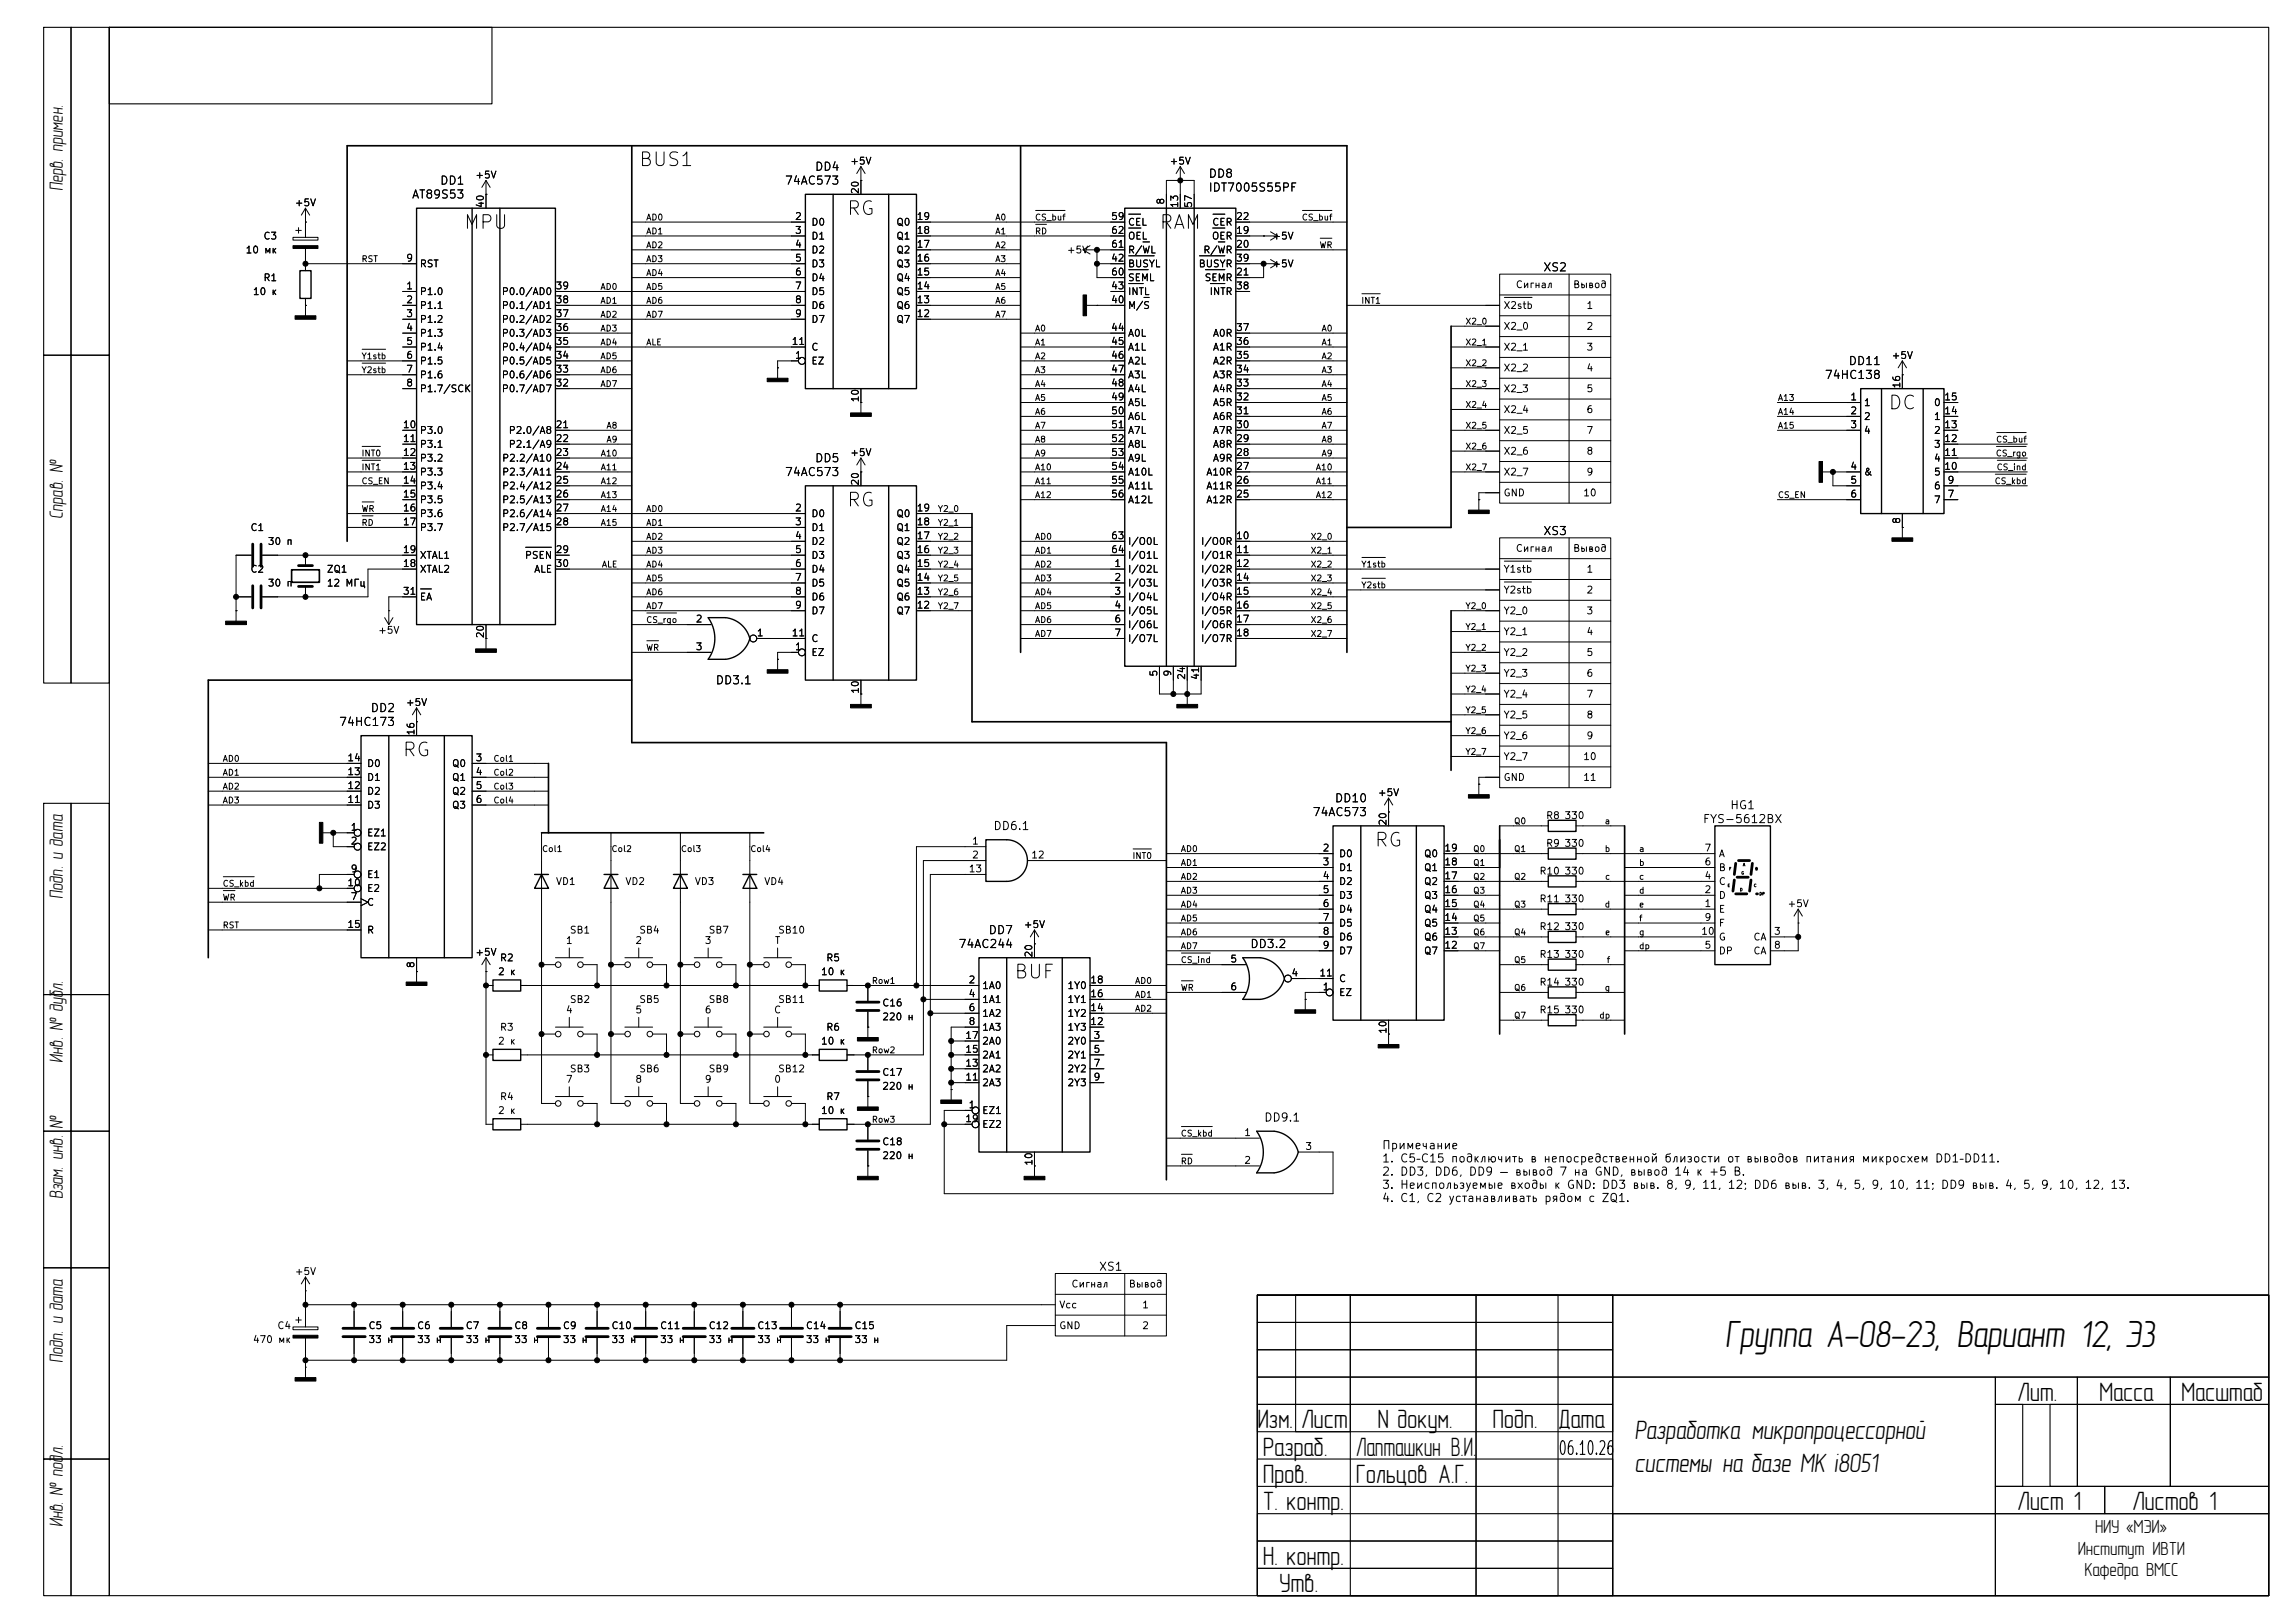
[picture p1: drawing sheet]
<svg xmlns="http://www.w3.org/2000/svg" width="420mm" height="297mm" viewBox="0 0 420 297" stroke-linecap="round" stroke-linejoin="round" font-family="sans-serif">
<defs><g id="words">
<text font-size="7" x="315.5" y="246.5">Группа А-08-23, Вариант 12, Э3</text>
<g font-size="4.9">
<text x="369" y="256.4">Лит.</text>
<text x="384" y="256.4">Масса</text>
<text x="399" y="256.4">Масштаб</text>
<text x="230" y="261.4">Изм.</text>
<text x="238" y="261.4">Лист</text>
<text x="252" y="261.4">N докум.</text>
<text x="273" y="261.4">Подп.</text>
<text x="285" y="261.4">Дата</text>
<text x="299" y="263.4">Разработка микропроцессорной</text>
<text x="231" y="266.4">Разраб.</text>
<text x="248" y="266.4">Лапташкин В.И.</text>
<text x="299" y="269.4">системы на базе МК i8051</text>
<text x="231" y="271.4">Пров.</text>
<text x="248" y="271.4">Гольцов А.Г.</text>
<text x="231" y="276.4">Т. контр.</text>
<text x="369" y="276.4">Лист 1</text>
<text x="390" y="276.4">Листов 1</text>
<text x="231" y="286.4">Н. контр.</text>
<text x="234" y="291.4">Утв.</text>
</g>
<g font-size="3.5">
<text x="11.5" y="35" transform="rotate(-90 11.5 35)">Перв. примен.</text>
<text x="11.5" y="95" transform="rotate(-90 11.5 95)">Справ. №</text>
<text x="11.5" y="164.5" transform="rotate(-90 11.5 164.5)">Подп. и дата</text>
<text x="11.5" y="194.5" transform="rotate(-90 11.5 194.5)">Инв. № дубл.</text>
<text x="11.5" y="206.6" transform="rotate(-90 11.5 206.6)">№</text>
<text x="11.5" y="219.5" transform="rotate(-90 11.5 219.5)">Взам. инв.</text>
<text x="11.5" y="249.5" transform="rotate(-90 11.5 249.5)">Подп. и дата</text>
<text x="11.5" y="279.5" transform="rotate(-90 11.5 279.5)">Инв. № подл.</text>
<text x="383.3" y="280.5">НИУ «МЭИ»</text>
<text x="380.1" y="284.5">Институт ИВТИ</text>
<text x="381.3" y="288.5">Кафедра ВМСС</text>
</g>
<g font-size="2.5">
<text x="116.7" y="31.1">BUS1</text>
<text x="154.7" y="40">RG</text>
<text x="84.7" y="42.5">MPU</text>
<text x="211.9" y="42.5">RAM</text>
<text x="345.2" y="75.6">DC</text>
<text x="154.7" y="93.3">RG</text>
<text x="73.4" y="139.1">RG</text>
<text x="251.2" y="155.6">RG</text>
<text x="185.3" y="179.7">BUF</text>
<text x="285" y="266.9">06.10.26</text>
</g>
<g font-size="1.5">
<text x="80.4" y="34.2">DD1</text>
<text x="143.5" y="34.2">74AC573</text>
<text x="149" y="31.6">DD4</text>
<text x="221" y="32.9">DD8</text>
<text x="221" y="35.4">IDT7005S55PF</text>
<text x="75.2" y="36.7">AT89S53</text>
<text x="282.2" y="50">XS2</text>
<text x="333.7" y="69.7">74HC138</text>
<text x="338" y="67.2">DD11</text>
<text x="143.5" y="87.5">74AC573</text>
<text x="149" y="85">DD5</text>
<text x="282.2" y="98.3">XS3</text>
<text x="130.8" y="125.6">DD3.1</text>
<text x="67.7" y="130.7">DD2</text>
<text x="61.9" y="133.2">74HC173</text>
<text x="240" y="149.7">74AC573</text>
<text x="244.1" y="147.2">DD10</text>
<text x="316.4" y="148.5">HG1</text>
<text x="181.6" y="152.3">DD6.1</text>
<text x="311.4" y="151">FYS-5612BX</text>
<text x="175.2" y="173.9">74AC244</text>
<text x="180.7" y="171.3">DD7</text>
<text x="228.6" y="173.9">DD3.2</text>
<text x="231.1" y="205.6">DD9.1</text>
<text x="252.7" y="210.7">Примечание</text>
<text x="252.7" y="213.1">1. C5–C15 подключить в непосредственной близости от выводов питания микросхем DD1–DD11.</text>
<text x="252.7" y="215.5">2. DD3, DD6, DD9 — вывод 7 на GND, вывод 14 к +5 В.</text>
<text x="252.7" y="217.9">3. Неиспользуемые входы к GND: DD3 выв. 8, 9, 11, 12; DD6 выв. 3, 4, 5, 9, 10, 11; DD9 выв. 4, 5, 9, 10, 12, 13.</text>
<text x="252.7" y="220.3">4. C1, C2 устанавливать рядом с ZQ1.</text>
<text x="200.9" y="232.9">XS1</text>
</g>
<g font-size="1.3">
<text x="86.8" y="33">+5V</text>
<text x="155.4" y="30.4">+5V</text>
<text x="157.4" y="35.6" transform="rotate(-90 157.4 35.6)">20</text>
<text x="213.8" y="30.4">+5V</text>
<text x="53.8" y="38">+5V</text>
<text x="88.8" y="38.2" transform="rotate(-90 88.8 38.2)">40</text>
<text x="145.3" y="40.6">2</text>
<text x="148.3" y="41.6">D0</text>
<text x="163.9" y="41.6">Q0</text>
<text x="167.6" y="40.6">19</text>
<text x="203.1" y="40.6">59</text>
<text x="206.2" y="41.6">CEL</text>
<text x="213.3" y="37.6" transform="rotate(-90 213.3 37.6)">8</text>
<text x="215.8" y="38.2" transform="rotate(-90 215.8 38.2)">13</text>
<text x="218.4" y="38.2" transform="rotate(-90 218.4 38.2)">57</text>
<text x="221.6" y="41.6">CER</text>
<text x="226" y="40.6">22</text>
<text x="44.8" y="46.7">10 мк</text>
<text x="48.1" y="44.1">C3</text>
<text x="145.3" y="43.1">3</text>
<text x="145.3" y="45.6">4</text>
<text x="148.3" y="44.1">D1</text>
<text x="148.3" y="46.7">D2</text>
<text x="163.9" y="46.7">Q2</text>
<text x="163.9" y="44.1">Q1</text>
<text x="167.6" y="45.6">17</text>
<text x="167.6" y="43.1">18</text>
<text x="195" y="46.7">+5V</text>
<text x="203.1" y="45.6">61</text>
<text x="203.1" y="43.1">62</text>
<text x="206.2" y="46.7">R/WL</text>
<text x="206.2" y="44.1">OEL</text>
<text x="220" y="46.7">R/WR</text>
<text x="221.6" y="44.1">OER</text>
<text x="226" y="43.1">19</text>
<text x="226" y="45.6">20</text>
<text x="232.6" y="44.1">+5V</text>
<text x="48.1" y="51.8">R1</text>
<text x="74.2" y="53.3">1</text>
<text x="74.2" y="48.2">9</text>
<text x="76.7" y="49.2">RST</text>
<text x="101.5" y="53.3">39</text>
<text x="145.3" y="48.2">5</text>
<text x="145.3" y="50.7">6</text>
<text x="145.3" y="53.3">7</text>
<text x="148.3" y="49.2">D3</text>
<text x="148.3" y="51.8">D4</text>
<text x="163.9" y="51.8">Q4</text>
<text x="163.9" y="49.2">Q3</text>
<text x="167.6" y="53.3">14</text>
<text x="167.6" y="50.7">15</text>
<text x="167.6" y="48.2">16</text>
<text x="203.1" y="48.2">42</text>
<text x="203.1" y="53.3">43</text>
<text x="203.1" y="50.7">60</text>
<text x="206.2" y="49.2">BUSYL</text>
<text x="206.2" y="51.8">SEML</text>
<text x="219.2" y="49.2">BUSYR</text>
<text x="220.2" y="51.8">SEMR</text>
<text x="226" y="50.7">21</text>
<text x="226" y="53.3">38</text>
<text x="226" y="48.2">39</text>
<text x="232.6" y="49.2">+5V</text>
<text x="277.2" y="53">Сигнал</text>
<text x="287.6" y="53">Вывод</text>
<text x="46.1" y="54.3">10 к</text>
<text x="74.2" y="58.3">3</text>
<text x="74.2" y="55.8">2</text>
<text x="76.7" y="59.4">P1.2</text>
<text x="76.7" y="54.3">P1.0</text>
<text x="76.7" y="56.8">P1.1</text>
<text x="91.7" y="59.4">P0.2/AD2</text>
<text x="91.7" y="56.8">P0.1/AD1</text>
<text x="91.7" y="54.3">P0.0/AD0</text>
<text x="101.5" y="58.3">37</text>
<text x="101.5" y="55.8">38</text>
<text x="145.3" y="55.8">8</text>
<text x="145.3" y="58.3">9</text>
<text x="148.3" y="54.3">D5</text>
<text x="148.3" y="56.8">D6</text>
<text x="148.3" y="59.4">D7</text>
<text x="163.9" y="59.4">Q7</text>
<text x="163.9" y="56.8">Q6</text>
<text x="163.9" y="54.3">Q5</text>
<text x="167.6" y="58.3">12</text>
<text x="167.6" y="55.8">13</text>
<text x="203.1" y="55.8">40</text>
<text x="206.2" y="56.8">M/S</text>
<text x="206.2" y="54.3">INTL</text>
<text x="221.2" y="54.3">INTR</text>
<text x="274.9" y="56.8">X2stb</text>
<text x="290.1" y="56.8">1</text>
<text x="74.2" y="60.9">4</text>
<text x="74.2" y="63.4">5</text>
<text x="74.2" y="66">6</text>
<text x="76.7" y="61.9">P1.3</text>
<text x="76.7" y="64.5">P1.4</text>
<text x="91.7" y="64.5">P0.4/AD4</text>
<text x="91.7" y="61.9">P0.3/AD3</text>
<text x="101.5" y="66">34</text>
<text x="101.5" y="63.4">35</text>
<text x="101.5" y="60.9">36</text>
<text x="144.7" y="63.4">11</text>
<text x="145.3" y="66">1</text>
<text x="148.3" y="64.5">C</text>
<text x="203.1" y="60.9">44</text>
<text x="203.1" y="63.4">45</text>
<text x="203.1" y="66">46</text>
<text x="206.2" y="61.9">A0L</text>
<text x="206.2" y="64.5">A1L</text>
<text x="221.8" y="64.5">A1R</text>
<text x="221.8" y="61.9">A0R</text>
<text x="226" y="66">35</text>
<text x="226" y="63.4">36</text>
<text x="226" y="60.9">37</text>
<text x="274.9" y="60.7">X2_0</text>
<text x="274.9" y="64.5">X2_1</text>
<text x="290.1" y="60.7">2</text>
<text x="290.1" y="64.5">3</text>
<text x="345.9" y="66">+5V</text>
<text x="74.2" y="68.5">7</text>
<text x="74.2" y="71">8</text>
<text x="76.7" y="67">P1.5</text>
<text x="76.7" y="69.5">P1.6</text>
<text x="91.7" y="69.5">P0.6/AD6</text>
<text x="91.7" y="67">P0.5/AD5</text>
<text x="101.5" y="71">32</text>
<text x="101.5" y="68.5">33</text>
<text x="148.3" y="67">EZ</text>
<text x="203.1" y="68.5">47</text>
<text x="203.1" y="71">48</text>
<text x="206.2" y="67">A2L</text>
<text x="206.2" y="69.5">A3L</text>
<text x="221.8" y="69.5">A3R</text>
<text x="221.8" y="67">A2R</text>
<text x="226" y="71">33</text>
<text x="226" y="68.5">34</text>
<text x="274.9" y="68.3">X2_2</text>
<text x="290.1" y="68.3">4</text>
<text x="347.9" y="71.2" transform="rotate(-90 347.9 71.2)">16</text>
<text x="76.7" y="72.1">P1.7/SCK</text>
<text x="91.7" y="72.1">P0.7/AD7</text>
<text x="157.4" y="73.7" transform="rotate(-90 157.4 73.7)">10</text>
<text x="203.1" y="73.6">49</text>
<text x="203.1" y="76.1">50</text>
<text x="206.2" y="72.1">A4L</text>
<text x="206.2" y="74.6">A5L</text>
<text x="206.2" y="77.2">A6L</text>
<text x="221.8" y="77.2">A6R</text>
<text x="221.8" y="74.6">A5R</text>
<text x="221.8" y="72.1">A4R</text>
<text x="226" y="76.1">31</text>
<text x="226" y="73.6">32</text>
<text x="274.9" y="72.1">X2_3</text>
<text x="274.9" y="75.9">X2_4</text>
<text x="290.1" y="72.1">5</text>
<text x="290.1" y="75.9">6</text>
<text x="338.4" y="73.6">1</text>
<text x="338.4" y="76.1">2</text>
<text x="340.8" y="74.6">1</text>
<text x="340.8" y="77.2">2</text>
<text x="353.7" y="77.2">1</text>
<text x="353.7" y="74.6">0</text>
<text x="355.5" y="76.1">14</text>
<text x="355.5" y="73.6">15</text>
<text x="73.6" y="78.7">10</text>
<text x="73.6" y="81.2">11</text>
<text x="73.6" y="83.7">12</text>
<text x="76.7" y="79.7">P3.0</text>
<text x="76.7" y="82.2">P3.1</text>
<text x="92.9" y="79.7">P2.0/A8</text>
<text x="92.9" y="82.2">P2.1/A9</text>
<text x="101.5" y="78.7">21</text>
<text x="101.5" y="81.2">22</text>
<text x="101.5" y="83.7">23</text>
<text x="155.4" y="83.8">+5V</text>
<text x="203.1" y="78.7">51</text>
<text x="203.1" y="81.2">52</text>
<text x="203.1" y="83.7">53</text>
<text x="206.2" y="79.7">A7L</text>
<text x="206.2" y="82.2">A8L</text>
<text x="221.8" y="82.2">A8R</text>
<text x="221.8" y="79.7">A7R</text>
<text x="226" y="83.7">28</text>
<text x="226" y="81.2">29</text>
<text x="226" y="78.7">30</text>
<text x="274.9" y="79.7">X2_5</text>
<text x="274.9" y="83.5">X2_6</text>
<text x="290.1" y="79.7">7</text>
<text x="290.1" y="83.5">8</text>
<text x="338.4" y="78.7">3</text>
<text x="340.8" y="79.7">4</text>
<text x="353.7" y="82.2">3</text>
<text x="353.7" y="79.7">2</text>
<text x="355.5" y="83.7">11</text>
<text x="355.5" y="81.2">12</text>
<text x="355.5" y="78.7">13</text>
<text x="73.6" y="86.3">13</text>
<text x="73.6" y="88.8">14</text>
<text x="76.7" y="84.8">P3.2</text>
<text x="76.7" y="87.3">P3.3</text>
<text x="76.7" y="89.9">P3.4</text>
<text x="91.7" y="84.8">P2.2/A10</text>
<text x="91.7" y="87.3">P2.3/A11</text>
<text x="91.7" y="89.9">P2.4/A12</text>
<text x="101.5" y="86.3">24</text>
<text x="101.5" y="88.8">25</text>
<text x="157.4" y="89" transform="rotate(-90 157.4 89)">20</text>
<text x="203.1" y="86.3">54</text>
<text x="203.1" y="88.8">55</text>
<text x="206.2" y="84.8">A9L</text>
<text x="206.2" y="87.3">A10L</text>
<text x="206.2" y="89.9">A11L</text>
<text x="220.5" y="89.9">A11R</text>
<text x="220.5" y="87.3">A10R</text>
<text x="221.8" y="84.8">A9R</text>
<text x="226" y="88.8">26</text>
<text x="226" y="86.3">27</text>
<text x="274.9" y="87.3">X2_7</text>
<text x="290.1" y="87.3">9</text>
<text x="338.4" y="86.3">4</text>
<text x="338.4" y="88.8">5</text>
<text x="340.8" y="87.3">&amp;</text>
<text x="353.7" y="89.9">6</text>
<text x="353.7" y="87.3">5</text>
<text x="353.7" y="84.8">4</text>
<text x="355.5" y="86.3">10</text>
<text x="356.1" y="88.8">9</text>
<text x="73.6" y="91.4">15</text>
<text x="73.6" y="93.9">16</text>
<text x="76.7" y="92.4">P3.5</text>
<text x="76.7" y="94.9">P3.6</text>
<text x="91.7" y="92.4">P2.5/A13</text>
<text x="91.7" y="94.9">P2.6/A14</text>
<text x="101.5" y="91.4">26</text>
<text x="101.5" y="93.9">27</text>
<text x="145.3" y="93.9">2</text>
<text x="148.3" y="94.9">D0</text>
<text x="163.9" y="94.9">Q0</text>
<text x="167.6" y="93.9">19</text>
<text x="203.1" y="91.4">56</text>
<text x="206.2" y="92.4">A12L</text>
<text x="220.5" y="92.4">A12R</text>
<text x="226" y="91.4">25</text>
<text x="274.9" y="91.1">GND</text>
<text x="289.5" y="91.1">10</text>
<text x="338.4" y="91.4">6</text>
<text x="347.9" y="96" transform="rotate(-90 347.9 96)">8</text>
<text x="353.7" y="92.4">7</text>
<text x="356.1" y="91.4">7</text>
<text x="45.7" y="97.5">C1</text>
<text x="48.9" y="100">30 п</text>
<text x="73.6" y="96.4">17</text>
<text x="73.6" y="101.5">19</text>
<text x="76.7" y="97.5">P3.7</text>
<text x="91.7" y="97.5">P2.7/A15</text>
<text x="101.5" y="96.4">28</text>
<text x="101.5" y="101.5">29</text>
<text x="145.3" y="96.4">3</text>
<text x="145.3" y="99">4</text>
<text x="145.3" y="101.5">5</text>
<text x="148.3" y="97.5">D1</text>
<text x="148.3" y="100">D2</text>
<text x="163.9" y="100">Q2</text>
<text x="163.9" y="97.5">Q1</text>
<text x="167.6" y="101.5">16</text>
<text x="167.6" y="99">17</text>
<text x="167.6" y="96.4">18</text>
<text x="203.1" y="99">63</text>
<text x="203.1" y="101.5">64</text>
<text x="206.2" y="100">I/O0L</text>
<text x="219.6" y="100">I/O0R</text>
<text x="226" y="99">10</text>
<text x="226" y="101.5">11</text>
<text x="277.2" y="101.3">Сигнал</text>
<text x="287.6" y="101.3">Вывод</text>
<text x="45.7" y="105.1">C2</text>
<text x="48.9" y="107.6">30 п</text>
<text x="59.7" y="105.1">ZQ1</text>
<text x="59.7" y="107.6">12 МГц</text>
<text x="73.6" y="104.1">18</text>
<text x="76.7" y="105.1">XTAL2</text>
<text x="76.7" y="102.6">XTAL1</text>
<text x="95.9" y="102.6">PSEN</text>
<text x="97.6" y="105.1">ALE</text>
<text x="101.5" y="104.1">30</text>
<text x="145.3" y="104.1">6</text>
<text x="145.3" y="106.6">7</text>
<text x="148.3" y="102.6">D3</text>
<text x="148.3" y="105.1">D4</text>
<text x="148.3" y="107.6">D5</text>
<text x="163.9" y="107.6">Q5</text>
<text x="163.9" y="105.1">Q4</text>
<text x="163.9" y="102.6">Q3</text>
<text x="167.6" y="106.6">14</text>
<text x="167.6" y="104.1">15</text>
<text x="203.7" y="104.1">1</text>
<text x="203.7" y="106.6">2</text>
<text x="206.2" y="105.1">I/O2L</text>
<text x="206.2" y="107.6">I/O3L</text>
<text x="206.2" y="102.6">I/O1L</text>
<text x="219.6" y="102.6">I/O1R</text>
<text x="219.6" y="105.1">I/O2R</text>
<text x="219.6" y="107.6">I/O3R</text>
<text x="226" y="104.1">12</text>
<text x="226" y="106.6">14</text>
<text x="274.9" y="105.1">Y1stb</text>
<text x="290.1" y="105.1">1</text>
<text x="73.6" y="109.1">31</text>
<text x="76.7" y="110.2">EA</text>
<text x="145.3" y="109.1">8</text>
<text x="145.3" y="111.7">9</text>
<text x="148.3" y="110.2">D6</text>
<text x="148.3" y="112.7">D7</text>
<text x="163.9" y="112.7">Q7</text>
<text x="163.9" y="110.2">Q6</text>
<text x="167.6" y="111.7">12</text>
<text x="167.6" y="109.1">13</text>
<text x="203.7" y="109.1">3</text>
<text x="203.7" y="111.7">4</text>
<text x="206.2" y="110.2">I/O4L</text>
<text x="206.2" y="112.7">I/O5L</text>
<text x="219.6" y="110.2">I/O4R</text>
<text x="219.6" y="112.7">I/O5R</text>
<text x="226" y="109.1">15</text>
<text x="226" y="111.7">16</text>
<text x="274.9" y="108.9">Y2stb</text>
<text x="274.9" y="112.7">Y2_0</text>
<text x="290.1" y="108.9">2</text>
<text x="290.1" y="112.7">3</text>
<text x="69.1" y="116.3">+5V</text>
<text x="88.8" y="116.9" transform="rotate(-90 88.8 116.9)">20</text>
<text x="127.2" y="114.2">2</text>
<text x="127.2" y="119.3">3</text>
<text x="138.3" y="116.8">1</text>
<text x="144.7" y="116.8">11</text>
<text x="145.3" y="119.3">1</text>
<text x="148.3" y="117.8">C</text>
<text x="203.7" y="114.2">6</text>
<text x="203.7" y="116.8">7</text>
<text x="206.2" y="115.3">I/O6L</text>
<text x="206.2" y="117.8">I/O7L</text>
<text x="219.6" y="115.3">I/O6R</text>
<text x="219.6" y="117.8">I/O7R</text>
<text x="226" y="114.2">17</text>
<text x="226" y="116.8">18</text>
<text x="274.9" y="116.5">Y2_1</text>
<text x="290.1" y="116.5">4</text>
<text x="148.3" y="120.3">EZ</text>
<text x="212" y="123.9" transform="rotate(-90 212 123.9)">5</text>
<text x="214.5" y="123.9" transform="rotate(-90 214.5 123.9)">9</text>
<text x="217.1" y="124.5" transform="rotate(-90 217.1 124.5)">24</text>
<text x="219.6" y="124.5" transform="rotate(-90 219.6 124.5)">41</text>
<text x="274.9" y="120.3">Y2_2</text>
<text x="274.9" y="124.2">Y2_3</text>
<text x="290.1" y="120.3">5</text>
<text x="290.1" y="124.2">6</text>
<text x="74.1" y="129.5">+5V</text>
<text x="157.4" y="127.1" transform="rotate(-90 157.4 127.1)">10</text>
<text x="274.9" y="128">Y2_4</text>
<text x="274.9" y="131.8">Y2_5</text>
<text x="290.1" y="128">7</text>
<text x="290.1" y="131.8">8</text>
<text x="76.1" y="134.7" transform="rotate(-90 76.1 134.7)">16</text>
<text x="274.9" y="135.6">Y2_6</text>
<text x="290.1" y="135.6">9</text>
<text x="63.4" y="142.2">13</text>
<text x="63.4" y="139.6">14</text>
<text x="67" y="143.2">D1</text>
<text x="67" y="140.7">D0</text>
<text x="82.6" y="140.7">Q0</text>
<text x="82.6" y="143.2">Q1</text>
<text x="86.9" y="139.6">3</text>
<text x="86.9" y="142.2">4</text>
<text x="274.9" y="139.4">Y2_7</text>
<text x="274.9" y="143.2">GND</text>
<text x="289.5" y="139.4">10</text>
<text x="289.5" y="143.2">11</text>
<text x="63.4" y="147.2">11</text>
<text x="63.4" y="144.7">12</text>
<text x="67" y="148.3">D3</text>
<text x="67" y="145.7">D2</text>
<text x="82.6" y="145.7">Q2</text>
<text x="82.6" y="148.3">Q3</text>
<text x="86.9" y="144.7">5</text>
<text x="86.9" y="147.2">6</text>
<text x="251.9" y="146">+5V</text>
<text x="64" y="152.3">1</text>
<text x="64" y="154.9">2</text>
<text x="67" y="153.4">EZ1</text>
<text x="67" y="155.9">EZ2</text>
<text x="177.7" y="154.9">1</text>
<text x="253.9" y="151.2" transform="rotate(-90 253.9 151.2)">20</text>
<text x="282.7" y="150.2">R8</text>
<text x="282.7" y="155.3">R9</text>
<text x="286.1" y="150.2">330</text>
<text x="286.1" y="155.3">330</text>
<text x="64" y="159.9">9</text>
<text x="67" y="161">E1</text>
<text x="177.1" y="159.9">13</text>
<text x="177.7" y="157.4">2</text>
<text x="188.5" y="157.4">12</text>
<text x="241.8" y="156.1">2</text>
<text x="241.8" y="158.7">3</text>
<text x="241.8" y="161.2">4</text>
<text x="244.8" y="157.2">D0</text>
<text x="244.8" y="159.7">D1</text>
<text x="260.4" y="159.7">Q1</text>
<text x="260.4" y="157.2">Q0</text>
<text x="264.1" y="161.2">17</text>
<text x="264.1" y="158.7">18</text>
<text x="264.1" y="156.1">19</text>
<text x="281.5" y="160.3">R10</text>
<text x="286.1" y="160.3">330</text>
<text x="311.7" y="161.2">4</text>
<text x="311.7" y="158.7">6</text>
<text x="311.7" y="156.1">7</text>
<text x="314.3" y="159.7">B</text>
<text x="314.3" y="157.2">A</text>
<text x="63.4" y="162.5">10</text>
<text x="64" y="165">7</text>
<text x="67" y="166.1">C</text>
<text x="67" y="163.5">E2</text>
<text x="101.6" y="162.3">VD1</text>
<text x="114.3" y="162.3">VD2</text>
<text x="127" y="162.3">VD3</text>
<text x="139.7" y="162.3">VD4</text>
<text x="241.8" y="163.7">5</text>
<text x="241.8" y="166.3">6</text>
<text x="244.8" y="162.3">D2</text>
<text x="244.8" y="164.8">D3</text>
<text x="244.8" y="167.3">D4</text>
<text x="260.4" y="167.3">Q4</text>
<text x="260.4" y="164.8">Q3</text>
<text x="260.4" y="162.3">Q2</text>
<text x="264.1" y="166.3">15</text>
<text x="264.1" y="163.7">16</text>
<text x="281.5" y="165.4">R11</text>
<text x="286.1" y="165.4">330</text>
<text x="311.7" y="166.3">1</text>
<text x="311.7" y="163.7">2</text>
<text x="314.3" y="167.3">E</text>
<text x="314.3" y="164.8">D</text>
<text x="314.3" y="162.3">C</text>
<text x="326.9" y="166.3">+5V</text>
<text x="63.4" y="170.1">15</text>
<text x="67" y="171.1">R</text>
<text x="103.4" y="173">1</text>
<text x="104.1" y="171.1">SB1</text>
<text x="116.1" y="173">2</text>
<text x="116.8" y="171.1">SB4</text>
<text x="128.8" y="173">3</text>
<text x="129.5" y="171.1">SB7</text>
<text x="141.6" y="173">Т</text>
<text x="142.2" y="171.1">SB10</text>
<text x="187.2" y="170.1">+5V</text>
<text x="241.8" y="168.8">7</text>
<text x="241.8" y="171.4">8</text>
<text x="241.8" y="173.9">9</text>
<text x="244.8" y="169.9">D5</text>
<text x="244.8" y="172.4">D6</text>
<text x="260.4" y="172.4">Q6</text>
<text x="260.4" y="169.9">Q5</text>
<text x="264.1" y="173.9">12</text>
<text x="264.1" y="171.4">13</text>
<text x="264.1" y="168.8">14</text>
<text x="281.5" y="170.5">R12</text>
<text x="286.1" y="170.5">330</text>
<text x="311.1" y="171.4">10</text>
<text x="311.7" y="173.9">5</text>
<text x="311.7" y="168.8">9</text>
<text x="314.3" y="169.9">F</text>
<text x="314.3" y="172.4">G</text>
<text x="320.6" y="172.4">CA</text>
<text x="324.4" y="171.4">3</text>
<text x="324.4" y="173.9">8</text>
<text x="76.1" y="177.3" transform="rotate(-90 76.1 177.3)">8</text>
<text x="86.8" y="175.2">+5V</text>
<text x="91" y="178.8">2 к</text>
<text x="91.3" y="176.2">R2</text>
<text x="150.1" y="178.8">10 к</text>
<text x="151" y="176.2">R5</text>
<text x="189.1" y="175.3" transform="rotate(-90 189.1 175.3)">20</text>
<text x="224.9" y="176.4">5</text>
<text x="236.1" y="179">4</text>
<text x="241.2" y="179">11</text>
<text x="244.8" y="175">D7</text>
<text x="260.4" y="175">Q7</text>
<text x="281.5" y="175.6">R13</text>
<text x="286.1" y="175.6">330</text>
<text x="314.3" y="175">DP</text>
<text x="320.6" y="175">CA</text>
<text x="103.4" y="185.7">4</text>
<text x="104.1" y="183.8">SB2</text>
<text x="116.1" y="185.7">5</text>
<text x="116.8" y="183.8">SB5</text>
<text x="128.8" y="185.7">6</text>
<text x="129.5" y="183.8">SB8</text>
<text x="141.5" y="185.7">С</text>
<text x="142.2" y="183.8">SB11</text>
<text x="161.3" y="184.5">C16</text>
<text x="177.1" y="180.3">2</text>
<text x="177.1" y="182.8">4</text>
<text x="177.1" y="185.3">6</text>
<text x="179.6" y="181.3">1A0</text>
<text x="179.6" y="183.8">1A1</text>
<text x="195.1" y="183.8">1Y1</text>
<text x="195.1" y="181.3">1Y0</text>
<text x="199.3" y="185.3">14</text>
<text x="199.3" y="182.8">16</text>
<text x="199.3" y="180.3">18</text>
<text x="224.9" y="181.5">6</text>
<text x="241.8" y="181.5">1</text>
<text x="244.8" y="182.6">EZ</text>
<text x="244.8" y="180">C</text>
<text x="281.5" y="180.7">R14</text>
<text x="281.5" y="185.7">R15</text>
<text x="286.1" y="180.7">330</text>
<text x="286.1" y="185.7">330</text>
<text x="91" y="191.5">2 к</text>
<text x="91.3" y="188.9">R3</text>
<text x="150.1" y="191.5">10 к</text>
<text x="151" y="188.9">R6</text>
<text x="161.3" y="187">220 н</text>
<text x="176.5" y="190.4">17</text>
<text x="177.1" y="187.9">8</text>
<text x="179.6" y="186.4">1A2</text>
<text x="179.6" y="188.9">1A3</text>
<text x="179.6" y="191.5">2A0</text>
<text x="195.1" y="191.5">2Y0</text>
<text x="195.1" y="188.9">1Y3</text>
<text x="195.1" y="186.4">1Y2</text>
<text x="199.3" y="187.9">12</text>
<text x="199.9" y="190.4">3</text>
<text x="253.9" y="189.3" transform="rotate(-90 253.9 189.3)">10</text>
<text x="104.1" y="196.5">SB3</text>
<text x="116.8" y="196.5">SB6</text>
<text x="129.5" y="196.5">SB9</text>
<text x="142.2" y="196.5">SB12</text>
<text x="161.3" y="197.2">C17</text>
<text x="176.5" y="195.5">13</text>
<text x="176.5" y="193">15</text>
<text x="179.6" y="196.5">2A2</text>
<text x="179.6" y="194">2A1</text>
<text x="195.1" y="194">2Y1</text>
<text x="195.1" y="196.5">2Y2</text>
<text x="199.9" y="193">5</text>
<text x="199.9" y="195.5">7</text>
<text x="91.3" y="201.6">R4</text>
<text x="103.4" y="198.4">7</text>
<text x="116.1" y="198.4">8</text>
<text x="128.8" y="198.4">9</text>
<text x="141.5" y="198.4">0</text>
<text x="151" y="201.6">R7</text>
<text x="161.3" y="199.7">220 н</text>
<text x="176.5" y="198">11</text>
<text x="177.1" y="203.1">1</text>
<text x="179.6" y="199.1">2A3</text>
<text x="195.1" y="199.1">2Y3</text>
<text x="199.9" y="198">9</text>
<text x="91" y="204.2">2 к</text>
<text x="150.1" y="204.2">10 к</text>
<text x="161.3" y="209.9">C18</text>
<text x="176.5" y="205.7">19</text>
<text x="179.6" y="204.2">EZ1</text>
<text x="179.6" y="206.7">EZ2</text>
<text x="227.5" y="208.2">1</text>
<text x="161.3" y="212.4">220 н</text>
<text x="189.1" y="213.4" transform="rotate(-90 189.1 213.4)">10</text>
<text x="227.5" y="213.3">2</text>
<text x="238.7" y="210.7">3</text>
<text x="53.8" y="233.6">+5V</text>
<text x="193.6" y="239.7">Vcc</text>
<text x="195.9" y="235.9">Сигнал</text>
<text x="206.4" y="235.9">Вывод</text>
<text x="208.8" y="239.7">1</text>
<text x="50.6" y="243.5">C4</text>
<text x="67.3" y="243.5">C5</text>
<text x="76.2" y="243.5">C6</text>
<text x="85.1" y="243.5">C7</text>
<text x="94" y="243.5">C8</text>
<text x="102.9" y="243.5">C9</text>
<text x="111.7" y="243.5">C10</text>
<text x="120.6" y="243.5">C11</text>
<text x="129.5" y="243.5">C12</text>
<text x="138.4" y="243.5">C13</text>
<text x="147.3" y="243.5">C14</text>
<text x="156.2" y="243.5">C15</text>
<text x="193.6" y="243.5">GND</text>
<text x="208.8" y="243.5">2</text>
<text x="46.1" y="246.1">470 мк</text>
<text x="67.3" y="246.1">33 н</text>
<text x="76.2" y="246.1">33 н</text>
<text x="85.1" y="246.1">33 н</text>
<text x="94" y="246.1">33 н</text>
<text x="102.9" y="246.1">33 н</text>
<text x="111.7" y="246.1">33 н</text>
<text x="120.6" y="246.1">33 н</text>
<text x="129.5" y="246.1">33 н</text>
<text x="138.4" y="246.1">33 н</text>
<text x="147.3" y="246.1">33 н</text>
<text x="156.2" y="246.1">33 н</text>
</g>
<g font-size="1.1">
<text x="118.1" y="40.6">AD0</text>
<text x="181.9" y="40.6">A0</text>
<text x="189.2" y="40.6">CS_buf</text>
<text x="238" y="40.6">CS_buf</text>
<text x="118.1" y="45.7">AD2</text>
<text x="118.1" y="43.1">AD1</text>
<text x="181.9" y="45.7">A2</text>
<text x="181.9" y="43.1">A1</text>
<text x="189.2" y="43.1">RD</text>
<text x="241.3" y="45.7">WR</text>
<text x="66" y="48.2">RST</text>
<text x="109.7" y="53.3">AD0</text>
<text x="118.1" y="53.3">AD5</text>
<text x="118.1" y="50.8">AD4</text>
<text x="118.1" y="48.2">AD3</text>
<text x="181.9" y="53.3">A5</text>
<text x="181.9" y="50.8">A4</text>
<text x="181.9" y="48.2">A3</text>
<text x="109.7" y="58.4">AD2</text>
<text x="109.7" y="55.8">AD1</text>
<text x="118.1" y="58.4">AD7</text>
<text x="118.1" y="55.8">AD6</text>
<text x="181.9" y="58.4">A7</text>
<text x="181.9" y="55.8">A6</text>
<text x="248.9" y="55.8">INT1</text>
<text x="268" y="59.7">X2_0</text>
<text x="109.7" y="60.9">AD3</text>
<text x="109.7" y="63.5">AD4</text>
<text x="118.1" y="63.5">ALE</text>
<text x="189.2" y="63.5">A1</text>
<text x="189.2" y="60.9">A0</text>
<text x="241.6" y="60.9">A0</text>
<text x="241.6" y="63.5">A1</text>
<text x="268" y="63.5">X2_1</text>
<text x="66" y="66">Y1stb</text>
<text x="66" y="68.5">Y2stb</text>
<text x="109.7" y="71.1">AD7</text>
<text x="109.7" y="68.5">AD6</text>
<text x="109.7" y="66">AD5</text>
<text x="189.2" y="71.1">A4</text>
<text x="189.2" y="68.5">A3</text>
<text x="189.2" y="66">A2</text>
<text x="241.6" y="66">A2</text>
<text x="241.6" y="71.1">A4</text>
<text x="241.6" y="68.5">A3</text>
<text x="268" y="71.1">X2_3</text>
<text x="268" y="67.3">X2_2</text>
<text x="189.2" y="76.2">A6</text>
<text x="189.2" y="73.6">A5</text>
<text x="241.6" y="73.6">A5</text>
<text x="241.6" y="76.2">A6</text>
<text x="268" y="74.9">X2_4</text>
<text x="325.1" y="73.6">A13</text>
<text x="325.1" y="76.2">A14</text>
<text x="66" y="83.8">INT0</text>
<text x="109.8" y="83.8">A10</text>
<text x="110.8" y="81.2">A9</text>
<text x="110.8" y="78.7">A8</text>
<text x="189.2" y="83.8">A9</text>
<text x="189.2" y="81.2">A8</text>
<text x="189.2" y="78.7">A7</text>
<text x="241.6" y="83.8">A9</text>
<text x="241.6" y="81.2">A8</text>
<text x="241.6" y="78.7">A7</text>
<text x="268" y="78.7">X2_5</text>
<text x="268" y="82.5">X2_6</text>
<text x="325.1" y="78.7">A15</text>
<text x="365" y="83.8">CS_rgo</text>
<text x="365" y="81.2">CS_buf</text>
<text x="66" y="86.3">INT1</text>
<text x="66" y="88.9">CS_EN</text>
<text x="109.8" y="88.9">A12</text>
<text x="109.8" y="86.3">A11</text>
<text x="189.2" y="88.9">A11</text>
<text x="189.2" y="86.3">A10</text>
<text x="240.6" y="88.9">A11</text>
<text x="240.6" y="86.3">A10</text>
<text x="268" y="86.3">X2_7</text>
<text x="364.8" y="88.9">CS_kbd</text>
<text x="365.1" y="86.3">CS_ind</text>
<text x="66" y="93.9">WR</text>
<text x="109.8" y="93.9">A14</text>
<text x="109.8" y="91.4">A13</text>
<text x="118.1" y="93.9">AD0</text>
<text x="171.4" y="93.9">Y2_0</text>
<text x="189.2" y="91.4">A12</text>
<text x="240.6" y="91.4">A12</text>
<text x="325.1" y="91.4">CS_EN</text>
<text x="66" y="96.5">RD</text>
<text x="109.8" y="96.5">A15</text>
<text x="118.1" y="101.6">AD3</text>
<text x="118.1" y="99">AD2</text>
<text x="118.1" y="96.5">AD1</text>
<text x="171.4" y="96.5">Y2_1</text>
<text x="171.4" y="99">Y2_2</text>
<text x="171.4" y="101.6">Y2_3</text>
<text x="189.2" y="99">AD0</text>
<text x="189.2" y="101.6">AD1</text>
<text x="239.6" y="99">X2_0</text>
<text x="239.6" y="101.6">X2_1</text>
<text x="110" y="104.1">ALE</text>
<text x="118.1" y="106.6">AD5</text>
<text x="118.1" y="104.1">AD4</text>
<text x="171.4" y="106.6">Y2_5</text>
<text x="171.4" y="104.1">Y2_4</text>
<text x="189.2" y="106.6">AD3</text>
<text x="189.2" y="104.1">AD2</text>
<text x="239.6" y="104.1">X2_2</text>
<text x="239.6" y="106.6">X2_3</text>
<text x="248.9" y="104.1">Y1stb</text>
<text x="248.9" y="107.9">Y2stb</text>
<text x="118.1" y="111.7">AD7</text>
<text x="118.1" y="109.2">AD6</text>
<text x="171.4" y="109.2">Y2_6</text>
<text x="171.4" y="111.7">Y2_7</text>
<text x="189.2" y="109.2">AD4</text>
<text x="189.2" y="111.7">AD5</text>
<text x="239.6" y="109.2">X2_4</text>
<text x="239.6" y="111.7">X2_5</text>
<text x="268" y="111.7">Y2_0</text>
<text x="118.1" y="119.3">WR</text>
<text x="118.1" y="114.3">CS_rgo</text>
<text x="189.2" y="114.3">AD6</text>
<text x="189.2" y="116.8">AD7</text>
<text x="239.6" y="114.3">X2_6</text>
<text x="239.6" y="116.8">X2_7</text>
<text x="268" y="119.3">Y2_2</text>
<text x="268" y="115.5">Y2_1</text>
<text x="268" y="123.2">Y2_3</text>
<text x="268" y="130.8">Y2_5</text>
<text x="268" y="127">Y2_4</text>
<text x="268" y="134.6">Y2_6</text>
<text x="40.6" y="139.7">AD0</text>
<text x="40.6" y="142.2">AD1</text>
<text x="90.2" y="142.2">Col2</text>
<text x="90.2" y="139.7">Col1</text>
<text x="268" y="138.4">Y2_7</text>
<text x="40.6" y="144.7">AD2</text>
<text x="40.6" y="147.3">AD3</text>
<text x="90.2" y="147.3">Col4</text>
<text x="90.2" y="144.7">Col3</text>
<text x="276.9" y="151.1">Q0</text>
<text x="293.4" y="151.1">a</text>
<text x="99.1" y="156.2">Col1</text>
<text x="111.8" y="156.2">Col2</text>
<text x="124.5" y="156.2">Col3</text>
<text x="137.2" y="156.2">Col4</text>
<text x="207" y="157.4">INT0</text>
<text x="215.9" y="158.7">AD1</text>
<text x="215.9" y="156.2">AD0</text>
<text x="215.9" y="161.3">AD2</text>
<text x="269.4" y="158.7">Q1</text>
<text x="269.4" y="156.2">Q0</text>
<text x="269.4" y="161.3">Q2</text>
<text x="276.9" y="161.3">Q2</text>
<text x="276.9" y="156.2">Q1</text>
<text x="293.4" y="156.2">b</text>
<text x="293.5" y="161.3">c</text>
<text x="299.7" y="161.3">c</text>
<text x="299.7" y="158.7">b</text>
<text x="299.7" y="156.2">a</text>
<text x="40.6" y="165.1">WR</text>
<text x="40.6" y="162.5">CS_kbd</text>
<text x="215.9" y="166.3">AD4</text>
<text x="215.9" y="163.8">AD3</text>
<text x="269.4" y="166.3">Q4</text>
<text x="269.4" y="163.8">Q3</text>
<text x="276.9" y="166.3">Q3</text>
<text x="293.4" y="166.3">d</text>
<text x="299.7" y="163.8">d</text>
<text x="299.7" y="166.3">e</text>
<text x="40.6" y="170.1">RST</text>
<text x="215.9" y="168.9">AD5</text>
<text x="215.9" y="171.4">AD6</text>
<text x="215.9" y="174">AD7</text>
<text x="269.4" y="174">Q7</text>
<text x="269.4" y="168.9">Q5</text>
<text x="269.4" y="171.4">Q6</text>
<text x="276.9" y="171.4">Q4</text>
<text x="293.5" y="171.4">e</text>
<text x="299.7" y="168.9">f</text>
<text x="299.7" y="171.4">g</text>
<text x="299.7" y="174">dp</text>
<text x="215.9" y="176.5">CS_ind</text>
<text x="276.9" y="176.5">Q5</text>
<text x="293.8" y="176.5">f</text>
<text x="159.4" y="180.3">Row1</text>
<text x="207.5" y="185.4">AD2</text>
<text x="207.5" y="182.8">AD1</text>
<text x="207.5" y="180.3">AD0</text>
<text x="215.9" y="181.6">WR</text>
<text x="276.9" y="181.6">Q6</text>
<text x="293.4" y="181.6">g</text>
<text x="276.9" y="186.7">Q7</text>
<text x="292.4" y="186.7">dp</text>
<text x="159.4" y="193">Row2</text>
<text x="159.4" y="205.7">Row3</text>
<text x="215.9" y="208.2">CS_kbd</text>
<text x="215.9" y="213.3">RD</text>
</g>
<g font-size=".5">
<text x="316.2" y="159.4">F</text>
<text x="318.5" y="160.1">G</text>
<text x="318.8" y="158.6">A</text>
<text x="321" y="159.4">B</text>
<text x="315.9" y="162.4">E</text>
<text x="318.2" y="163.2">D</text>
<text x="320.8" y="162.4">C</text>
<text x="321.8" y="164">DP</text>
</g>
</g></defs>
<g fill="none" stroke="#000" stroke-width=".2">
<path d="M8 5h5v60h-5zM13 5h7v60h-7zM20 5h70v14h-70zM20 5h395v287h-395zM8 65h5v60h-5zM13 65h7v60h-7zM8 147h5v35h-5zM13 147h7v35h-7zM8 182h5v25h-5zM13 182h7v25h-7zM8 207h5v25h-5zM13 207h7v25h-7z"/>
<path d="M8 232h5v35h-5zM13 232h7v35h-7zM230 237h185v55h-185zM230 237h65v55h-65zM230 237h65v5h-65zM237 237h10v25h-10zM247 237h23v55h-23zM247 237h-10h10M270 237h15v55h-15zM295 237h120v15h-120zM230 242h65v5h-65zM230 247h65v5h-65z"/>
<path d="M230 252h65v5h-65zM230 257h65v5h-65zM295 252h70v25h-70zM365 252h15v5h-15zM365 257h5v15h-5zM375 257h5v15h-5zM380 252h17v5h-17zM380 257h17v15h-17zM397 252h18v5h-18zM397 257h18v15h-18zM8 267h5v25h-5zM13 267h7v25h-7z"/>
<path d="M230 277h65v5h-65zM230 267h65v5h-65zM295 277h70v15h-70zM365 277h50v15h-50zM365 272h20v5h-20zM385 272h30v5h-30zM230 287h65v5h-65zM230 282h65v5h-65z"/>
</g>
<g fill="none" stroke="#000" stroke-width=".18">
<path d="M55.9 38.1v5.3M55.9 38.1l-.8 1.3M55.9 38.1l.7 1.3M88.9 35.6h.1M88.9 33v5.1M88.9 33l-.8 1.3M88.9 33l.8 1.3M157.5 33h.1M157.5 30.5v5.1M157.5 30.5l-.8 1.3M157.5 30.5l.7 1.3M189.4 38.5h5.4"/>
<path d="M206.5 39.2h2.1M213.4 38.1v-5.1h5v5.1M215.9 33h.1M215.9 30.5l-.8 1.3M215.9 30.5l.8 1.3M215.9 30.5v7.6M221.9 39.2h2.2M238.2 38.5h5.4M53.6 43.4h4.6v.5h-4.6zM54.1 42.2h1M54.6 41.7v1M55.9 40.6h.1"/>
<path d="M55.9 55.9h.1M55.9 48.3h20.3M55.9 45.5v4M55.9 54.6v3.2M73.7 55.9h2.5M73.7 58.4h2.5M73.7 53.3h2.5M101.6 55.9h45.7M101.6 58.4h45.7M101.6 53.3h45.7M115.6 45.7h31.7M115.6 43.2h31.7"/>
<path d="M115.6 48.3h31.7M115.6 50.8h31.7M115.6 40.6h31.7M167.6 55.9h19.1M167.6 45.7h19.1M167.6 43.2h38.1M167.6 58.4h19.1M167.6 53.3h19.1M167.6 48.3h19.1M167.6 50.8h19.1M167.6 40.6h38.1M189.4 41.1h2"/>
<path d="M198.1 45.7l1.3 .8M198.1 45.7h7.6M198.8 55.9h6.9M199.4 45l-1.3 .7M200.7 55.9h.1M200.7 45.7h.1M200.7 48.3h5M200.7 45.7v5.1h5M203.2 53.3h2.5M206.5 41.7h2.2M206.5 49.4h3.5M206.5 51.9h2.6"/>
<path d="M206.5 46.8h4.6M209.1 44.3h1.2M209.3 54.4h.9M219.4 46.8h4.7M220.5 49.4h3.6M221.4 51.9h2.7M221.8 41.7h2.3M222.9 44.3h1.2M226.1 45.7h20.3M226.1 43.2h7.6M226.1 53.3h2.5M226.1 48.3h7.6"/>
<path d="M226.1 40.6h20.3M231.1 43.2h.1M231.1 48.3h.1M231.1 48.3v2.5h-5M232.4 42.4l1.3 .8M232.4 47.5l1.3 .8M233.7 43.2l-1.3 .7M233.7 48.3l-1.3 .7M241.5 43.6h2.1M246.4 55.9h27.9M249.1 53.8h3.4M265.4 59.7h8.9"/>
<path d="M274.3 50.2h20.3v41.9h-20.3zM274.3 54h20.3M274.3 57.8h20.3M275.2 54.4h5.1M287 50.2v41.9M63.5 66h12.7M63.5 68.6h12.7M66.3 63.9h4.2M66.3 66.5h4.2M73.7 61h2.5M73.7 63.5h2.5M73.7 71.1h2.5"/>
<path d="M73.7 78.7h2.5M101.6 61h14M101.6 63.5h45.7M101.6 66h14M101.6 68.6h14M101.6 71.1h14M101.6 78.7h14M142.2 67.3h.1M146 66h-3.8v3.2M157.5 73.7h.1M157.5 71.1v4.5M186.7 61h19"/>
<path d="M186.7 63.5h19M186.7 66h19M186.7 68.6h19M186.7 71.1h19M186.7 78.7h19M186.7 76.2h19M186.7 73.7h19M226.1 61h20.3M226.1 63.5h20.3M226.1 66h20.3M226.1 68.6h20.3M226.1 71.1h20.3"/>
<path d="M226.1 78.7h20.3M226.1 76.2h20.3M226.1 73.7h20.3M265.4 63.5h8.9M265.4 71.1h8.9M265.4 78.7h8.9M265.4 67.3h8.9M265.4 74.9h8.9M274.3 61.6h20.3M274.3 65.4h20.3M274.3 69.2h20.3M274.3 73h20.3"/>
<path d="M274.3 76.8h20.3M325.1 78.7h15.3M325.1 76.2h15.3M325.1 73.7h15.3M348 68.6h.1M348 66v5.1M348 66l-.8 1.3M348 66l.7 1.3M355.6 78.7h2.5M355.6 76.2h2.5M355.6 73.7h2.5M365.2 79.2h5.4"/>
<path d="M63.5 94h12.7M63.5 96.5h12.7M63.5 83.8h12.7M63.5 86.4h12.7M63.5 88.9h12.7M66.3 84.2h3.3M66.3 91.9h2.1M66.3 81.7h3.3M66.3 94.4h1.9M73.7 81.3h2.5M73.7 91.4h2.5M101.6 94h45.7"/>
<path d="M101.6 96.5h45.7M101.6 81.3h14M101.6 83.8h14M101.6 86.4h14M101.6 88.9h14M101.6 91.4h14M115.6 99.1h31.7M157.5 86.4h.1M157.5 83.8v5.1M157.5 83.8l-.8 1.3M157.5 83.8l.7 1.3M167.6 94h10.2"/>
<path d="M167.6 96.5h10.2M167.6 99.1h10.2M186.7 99.1h19M186.7 81.3h19M186.7 83.8h19M186.7 86.4h19M186.7 88.9h19M186.7 91.4h19M226.1 99.1h20.3M226.1 81.3h20.3M226.1 83.8h20.3M226.1 86.4h20.3"/>
<path d="M226.1 88.9h20.3M226.1 91.4h20.3M265.4 86.4h8.9M265.4 82.6h8.9M270.5 91.4h.1M274.3 98.4h20.3v45.7h-20.3zM274.3 90.2h-3.8v3.1M274.3 80.6h20.3M274.3 84.5h20.3M274.3 88.3h20.3M287 98.4v45.7M325.1 91.4h15.3"/>
<path d="M333.4 86.4h7M335.3 86.4h.1M335.3 86.4v2.5h5.1M348 96.5h.1M348 94v4.4M355.6 81.3h15.2M355.6 83.8h15.2M355.6 86.4h15.2M355.6 88.9h15.2M355.6 91.4h2.5M365 86.8h5.6M365.2 81.7h5.4"/>
<path d="M365.3 84.2h5.3M43.2 111.8h.1M43.2 109.2h2.8M46 101.6h-2.8v12.1M48 101.6h28.2M55.9 101.6v1.9M55.9 107.3v1.9M70.4 113l.7 1.3M71.1 111.8h.1M71.9 113l-.8 1.3M76.2 104.1h-8.9v5.1h-19.3M76.2 109.2h-5.1v5.1"/>
<path d="M76.9 107.8h2M88.9 116.8h.1M88.9 114.3v4.4M96.2 100.2h4.7M101.6 101.6h2.5M101.6 104.1h45.7M115.6 101.6h31.7M115.6 119.4h14.4M115.6 106.7h31.7M115.6 109.2h31.7M115.6 111.8h31.7M115.6 114.3h14.4"/>
<path d="M118.3 117.3h2.2M118.3 112.2h5.5M138.4 116.8h8.9M146 119.4h-3.8v3.2M167.6 101.6h10.2M167.6 104.1h10.2M167.6 106.7h10.2M167.6 109.2h10.2M167.6 111.8h10.2M186.7 101.6h19M186.7 104.1h19M186.7 106.7h19"/>
<path d="M186.7 109.2h19M186.7 111.8h19M186.7 116.8h19M186.7 114.3h19M226.1 101.6h20.3M226.1 104.1h48.2M226.1 106.7h20.3M226.1 109.2h20.3M226.1 111.8h20.3M226.1 116.8h20.3M226.1 114.3h20.3M246.4 108h27.9"/>
<path d="M249.1 102h4.3M249.1 105.8h4.3M265.4 119.4h8.9M265.4 111.8h8.9M265.4 115.6h8.9M274.3 102.2h20.3M274.3 106h20.3M274.3 109.9h20.3M274.3 113.7h20.3M274.3 117.5h20.3M275.2 102.7h4.9M275.2 106.5h4.9"/>
<path d="M38.1 139.7h27.9M76.2 132.1h.1M76.2 129.5v5.1M76.2 129.5l-.8 1.3M76.2 129.5l.8 1.3M86.4 139.7h13.9M142.2 120.7h.1M157.5 127h.1M157.5 124.5v4.4M212.1 121.9v5.1h7.6v-5.1M214.6 121.9v5.1M217.2 127h.1"/>
<path d="M217.2 121.9v7M265.4 123.2h8.9M265.4 127h8.9M265.4 130.8h8.9M265.4 134.6h8.9M265.4 138.4h8.9M274.3 121.3h20.3M274.3 125.1h20.3M274.3 128.9h20.3M274.3 132.7h20.3M274.3 136.5h20.3M38.1 142.2h27.9"/>
<path d="M38.1 144.8h27.9M38.1 147.3h27.9M59.1 152.4h5.7M61 152.4h.1M61 152.4v2.5h3.8M86.4 142.2h13.9M86.4 144.8h13.9M86.4 147.3h13.9M99.1 152.4v49.5h2.5M111.8 152.4v49.5h2.5M124.5 152.4v49.5h2.5M137.2 152.4v49.5h2.5"/>
<path d="M180.3 154.9h-12.7v25.4M180.3 157.5h-11.4v35.5h-14M188 157.5h25.4M207.3 155.4h3.3M213.4 156.2h30.4M213.4 158.8h30.4M254 148.6h.1M254 146.1v5M254 146.1l-.8 1.2M254 146.1l.8 1.2M264.2 156.2h19M264.2 158.8h10.1"/>
<path d="M270.5 143.5h.1M274.3 142.2h-3.8v3.2M274.3 151.1h8.9M274.3 140.3h20.3M288.3 156.2h25.4M288.3 151.1h8.9M297.2 158.8h16.5M38.1 165.1h27.9M38.1 162.6h26.7M38.1 170.2h27.9M40.9 163h2.1M40.9 160.4h5.6"/>
<path d="M64.8 160h-6.4v2.6M66 164.5l1.3 .6-1.3 .6M76.2 177.8h.1M76.2 175.3v4.4M88.9 177.8h.1M88.9 175.3l-.8 1.2M88.9 175.3l.8 1.2M88.9 175.3v30.4h1.3M99.1 176.5h2.5M101.6 175.3h5.1M104.1 173.5v1.8M106.7 176.5h2.5v3.8"/>
<path d="M111.8 176.5h2.5M114.3 175.3h5.1M116.8 173.5v1.8M119.4 176.5h2.5v3.8M124.5 176.5h2.5M127 175.3h5.1M129.5 173.5v1.8M132.1 176.5h2.5v3.8M137.2 176.5h2.5M139.7 175.3h5.1M142.2 173.5v1.8M144.8 176.5h2.5v3.8"/>
<path d="M180.3 160h-10.1v45.7h-15.3M189.2 172.7h.1M189.2 170.2l-.7 1.3M189.2 170.2l.8 1.3M189.2 170.2v5.1M213.4 161.3h30.4M213.4 163.8h30.4M213.4 166.4h30.4M213.4 168.9h30.4M213.4 171.5h30.4M213.4 174h30.4M213.4 176.5h14.4"/>
<path d="M216.1 174.4h5.3M216.1 179.5h2.1M236.2 179.1h7.6M264.2 161.3h19M264.2 163.8h10.1M264.2 166.4h19M264.2 168.9h10.1M264.2 171.5h19M264.2 174h10.1M274.3 176.5h8.9M288.3 161.3h25.4M288.3 166.4h25.4"/>
<path d="M288.3 171.5h25.4M288.3 176.5h8.9M297.2 163.8h16.5M297.2 168.9h16.5M297.2 174h16.5M323.8 171.5h5.1M328.9 168.9h.1M328.9 166.4l-.7 1.2M328.9 166.4l.8 1.2M328.9 166.4v7.6h-5.1M88.9 180.3h1.3M88.9 193h1.3"/>
<path d="M95.2 180.3h54.7M95.2 193h54.7M99.1 189.2h2.5M101.6 188h5.1M104.1 186.2v1.8M104.1 198.9v1.8M106.7 189.2h2.5v3.8M111.8 189.2h2.5M114.3 188h5.1M116.8 186.2v1.8M116.8 198.9v1.8M119.4 189.2h2.5v3.8"/>
<path d="M124.5 189.2h2.5M127 188h5.1M129.5 186.2v1.8M129.5 198.9v1.8M132.1 189.2h2.5v3.8M137.2 189.2h2.5M139.7 188h5.1M142.2 186.2v1.8M142.2 198.9v1.8M144.8 189.2h2.5v3.8M154.9 180.3h24.2M158.7 188h.1"/>
<path d="M158.7 180.3v2.8M158.7 185.2v4.7M158.7 193v2.8M158.7 197.9v4.7M168.9 182.9h10.2M170.2 185.4h8.9M174 199.4h.1M174 193h5.1M174 190.5h5.1M174 195.6h5.1M174 198.1h5.1M179.1 188h-5.1v13.3"/>
<path d="M199.4 188h2.5M199.4 180.3h14M199.4 193h2.5M199.4 190.5h2.5M199.4 182.9h14M199.4 185.4h14M199.4 195.6h2.5M199.4 198.1h2.5M213.4 181.6h14.4M238.8 182.9h.1M242.6 181.6h-3.8v3.2M254 189.2h.1"/>
<path d="M254 186.7v4.4M274.3 181.6h8.9M274.3 186.7h8.9M288.3 181.6h8.9M288.3 186.7h8.9M95.2 205.7h54.7M101.6 200.7h5.1M106.7 201.9h2.5v3.8M114.3 200.7h5.1M119.4 201.9h2.5v3.8M127 200.7h5.1M132.1 201.9h2.5v3.8"/>
<path d="M139.7 200.7h5.1M144.8 201.9h2.5v3.8M158.7 200.7h.1M158.7 213.4h.1M158.7 205.7v2.8M158.7 210.6v4.7M172.7 205.7h5.1M177.8 203.2h-5.1v15.2h71.1v-7.6h-6.3M189.2 213.4h.1M189.2 210.8v4.5M213.4 208.3h17M213.4 213.4h17"/>
<path d="M216.1 211.2h2M216.1 206.2h5.7M55.9 236.2h.1M55.9 233.7v9.1M55.9 233.7l-.8 1.2M55.9 233.7l.7 1.2M55.9 238.8h137.1M64.8 238.8v4M73.7 238.8v4M82.5 238.8v4M91.4 238.8v4M100.3 238.8v4"/>
<path d="M109.2 238.8v4M118.1 238.8v4M127 238.8v4M135.9 238.8v4M144.8 238.8v4M153.7 238.8v4M193 233h20.4v11.5h-20.4zM193 236.9h20.4M205.7 233v11.5M53.6 242.8h4.6v.5h-4.6zM54.1 241.6h1M54.6 241v1.1"/>
<path d="M55.9 250.2h.1M55.9 244.9v7.2M64.8 244.9v4M73.7 244.9v4M82.5 244.9v4M91.4 244.9v4M100.3 244.9v4M109.2 244.9v4M118.1 244.9v4M127 244.9v4M135.9 244.9v4M144.8 244.9v4"/>
<path d="M153.7 244.9v4M193 240.7h20.4M193 242.6h-8.9v6.3h-128.2"/>
<circle cx="146.7" cy="66" r=".63"/>
<circle cx="137.8" cy="116.8" r=".63"/>
<circle cx="146.7" cy="119.4" r=".63"/>
<circle cx="65.4" cy="154.9" r=".63"/>
<circle cx="65.4" cy="152.4" r=".63"/>
<circle cx="65.4" cy="160" r=".63"/>
<circle cx="65.4" cy="162.6" r=".63"/>
<circle cx="102.1" cy="176.5" r=".51"/>
<circle cx="106.2" cy="176.5" r=".51"/>
<circle cx="114.8" cy="176.5" r=".51"/>
<circle cx="118.9" cy="176.5" r=".51"/>
<circle cx="127.5" cy="176.5" r=".51"/>
<circle cx="131.6" cy="176.5" r=".51"/>
<circle cx="140.2" cy="176.5" r=".51"/>
<circle cx="144.3" cy="176.5" r=".51"/>
<circle cx="235.6" cy="179.1" r=".63"/>
<circle cx="102.1" cy="189.2" r=".51"/>
<circle cx="106.2" cy="189.2" r=".51"/>
<circle cx="114.8" cy="189.2" r=".51"/>
<circle cx="118.9" cy="189.2" r=".51"/>
<circle cx="127.5" cy="189.2" r=".51"/>
<circle cx="131.6" cy="189.2" r=".51"/>
<circle cx="140.2" cy="189.2" r=".51"/>
<circle cx="144.3" cy="189.2" r=".51"/>
<circle cx="243.2" cy="181.6" r=".63"/>
<circle cx="102.1" cy="201.9" r=".51"/>
<circle cx="106.2" cy="201.9" r=".51"/>
<circle cx="114.8" cy="201.9" r=".51"/>
<circle cx="118.9" cy="201.9" r=".51"/>
<circle cx="127.5" cy="201.9" r=".51"/>
<circle cx="131.6" cy="201.9" r=".51"/>
<circle cx="140.2" cy="201.9" r=".51"/>
<circle cx="144.3" cy="201.9" r=".51"/>
<circle cx="178.4" cy="203.2" r=".63"/>
<circle cx="178.4" cy="205.7" r=".63"/>
</g>
<g fill="none" stroke="#000" stroke-width=".51">
<path d="M46.2 99.6v4M47.8 99.6v4M46.2 107.2v4.1M47.8 107.2v4.1M54.6 107.3h2.5M54.6 103.5h2.5M317.5 158l-.3 2M318 157.5h2M320.5 158l-.2 2M317.2 161l-.2 2.1M317.5 163.6h2M317.8 160.5h2"/>
<path d="M320.3 161l-.3 2.1M156.7 183.4h4.1M156.7 184.9h4.1M156.7 196.1h4.1M156.7 197.6h4.1M156.7 208.8h4.1M156.7 210.3h4.1M62.7 243.1h4.1M62.7 244.6h4.1M71.6 243.1h4.1M71.6 244.6h4.1M80.5 243.1h4.1"/>
<path d="M80.5 244.6h4.1M89.4 243.1h4.1M89.4 244.6h4.1M98.3 243.1h4.1M98.3 244.6h4.1M107.2 243.1h4.1M107.2 244.6h4.1M116.1 243.1h4M116.1 244.6h4M125 243.1h4M125 244.6h4M133.9 243.1h4"/>
<path d="M133.9 244.6h4M142.7 243.1h4.1M142.7 244.6h4.1M151.6 243.1h4.1M151.6 244.6h4.1"/>
</g>
<g fill="#000" stroke="#000" stroke-width=".18">
<path d="M54 57.8h3.8v.6h-3.8zM53.6 45h4.6v.5h-4.6zM198.1 54h.7v3.8h-.7zM140.3 69.2h3.8v.7h-3.8zM155.6 75.6h3.8v.6h-3.8zM268.6 93.3h3.8v.7h-3.8zM332.7 84.5h.7v3.8h-.7zM346.1 98.4h3.8v.7h-3.8zM41.3 113.7h3.8v.6h-3.8zM87 118.7h3.8v.7h-3.8zM140.3 122.6h3.8v.6h-3.8zM155.6 128.9h3.8v.6h-3.8z"/>
<path d="M215.3 128.9h3.8v.6h-3.8zM58.4 150.5h.7v3.8h-.7zM268.6 145.4h3.8v.7h-3.8zM74.3 179.7h3.8v.6h-3.8zM156.8 189.9h3.9v.6h-3.9zM236.9 184.8h3.8v.6h-3.8zM252.1 191.1h3.8v.7h-3.8zM156.8 202.6h3.9v.6h-3.9zM156.8 215.3h3.9v.6h-3.9zM172.1 201.3h3.8v.6h-3.8zM187.3 215.3h3.8v.6h-3.8zM54 252.1h3.8v.6h-3.8z"/>
<path d="M53.6 244.3h4.6v.6h-4.6z"/>
<circle cx="215.9" cy="33" r=".46"/>
<circle cx="55.9" cy="48.3" r=".46"/>
<circle cx="200.7" cy="48.3" r=".46"/>
<circle cx="200.7" cy="45.7" r=".46"/>
<circle cx="231.1" cy="48.3" r=".46"/>
<circle cx="335.3" cy="86.4" r=".46"/>
<circle cx="43.2" cy="109.2" r=".46"/>
<circle cx="55.9" cy="101.6" r=".46"/>
<circle cx="55.9" cy="109.2" r=".46"/>
<circle cx="214.6" cy="127" r=".46"/>
<circle cx="217.2" cy="127" r=".46"/>
<circle cx="61" cy="152.4" r=".46"/>
<circle cx="58.4" cy="162.6" r=".46"/>
<circle cx="99.1" cy="176.5" r=".46"/>
<circle cx="111.8" cy="176.5" r=".46"/>
<circle cx="124.5" cy="176.5" r=".46"/>
<circle cx="137.2" cy="176.5" r=".46"/>
<circle cx="328.9" cy="171.5" r=".46"/>
<circle cx="88.9" cy="180.3" r=".46"/>
<circle cx="88.9" cy="193" r=".46"/>
<circle cx="99.1" cy="189.2" r=".46"/>
<circle cx="109.2" cy="180.3" r=".46"/>
<circle cx="109.2" cy="193" r=".46"/>
<circle cx="111.8" cy="189.2" r=".46"/>
<circle cx="121.9" cy="180.3" r=".46"/>
<circle cx="121.9" cy="193" r=".46"/>
<circle cx="124.5" cy="189.2" r=".46"/>
<circle cx="134.6" cy="193" r=".46"/>
<circle cx="134.6" cy="180.3" r=".46"/>
<circle cx="137.2" cy="189.2" r=".46"/>
<circle cx="147.3" cy="180.3" r=".46"/>
<circle cx="147.3" cy="193" r=".46"/>
<circle cx="158.7" cy="180.3" r=".46"/>
<circle cx="158.7" cy="193" r=".46"/>
<circle cx="167.6" cy="180.3" r=".46"/>
<circle cx="168.9" cy="182.9" r=".46"/>
<circle cx="170.2" cy="185.4" r=".46"/>
<circle cx="174" cy="193" r=".46"/>
<circle cx="174" cy="190.5" r=".46"/>
<circle cx="174" cy="195.6" r=".46"/>
<circle cx="174" cy="198.1" r=".46"/>
<circle cx="109.2" cy="205.7" r=".46"/>
<circle cx="121.9" cy="205.7" r=".46"/>
<circle cx="134.6" cy="205.7" r=".46"/>
<circle cx="147.3" cy="205.7" r=".46"/>
<circle cx="158.7" cy="205.7" r=".46"/>
<circle cx="172.7" cy="205.7" r=".46"/>
<circle cx="55.9" cy="238.8" r=".46"/>
<circle cx="64.8" cy="238.8" r=".46"/>
<circle cx="73.7" cy="238.8" r=".46"/>
<circle cx="82.5" cy="238.8" r=".46"/>
<circle cx="91.4" cy="238.8" r=".46"/>
<circle cx="100.3" cy="238.8" r=".46"/>
<circle cx="109.2" cy="238.8" r=".46"/>
<circle cx="118.1" cy="238.8" r=".46"/>
<circle cx="127" cy="238.8" r=".46"/>
<circle cx="135.9" cy="238.8" r=".46"/>
<circle cx="144.8" cy="238.8" r=".46"/>
<circle cx="153.7" cy="238.8" r=".46"/>
<circle cx="55.9" cy="248.9" r=".46"/>
<circle cx="64.8" cy="248.9" r=".46"/>
<circle cx="73.7" cy="248.9" r=".46"/>
<circle cx="82.5" cy="248.9" r=".46"/>
<circle cx="91.4" cy="248.9" r=".46"/>
<circle cx="100.3" cy="248.9" r=".46"/>
<circle cx="109.2" cy="248.9" r=".46"/>
<circle cx="118.1" cy="248.9" r=".46"/>
<circle cx="127" cy="248.9" r=".46"/>
<circle cx="135.9" cy="248.9" r=".46"/>
<circle cx="144.8" cy="248.9" r=".46"/>
<circle cx="153.7" cy="248.9" r=".46"/>
</g>
<g fill="none" stroke="#000" stroke-width=".25">
<path d="M76.2 38.1h25.4v76.2h-25.4zM86.4 38.1v76.2M91.4 38.1v76.2M147.3 35.6h20.3v35.5h-20.3zM152.4 35.6v35.5M162.6 35.6v35.5M205.7 38.1h20.4v83.8h-20.4zM213.4 38.1v83.8M218.4 38.1v83.8M54.9 49.5h2v5.1h-2zM340.4 71.1h15.2v22.9h-15.2zM344.2 71.1v22.9"/>
<path d="M351.8 71.1v22.9M147.3 88.9h20.3v35.6h-20.3zM152.4 88.9v35.6M162.6 88.9v35.6M132.7 113h-3.2a6.6 6.6 0 0 1 0 7.7h3.2M132.7 113a5.2 5.2 0 0 1 4.5 3.8 5.2 5.2 0 0 1-4.5 3.9M66 134.6h20.4v40.7h-20.4zM71.1 134.6v40.7M81.3 134.6v40.7M180.3 153.7h3.8a3.8 3.8 0 0 1 3.8 3.8 3.8 3.8 0 0 1-3.8 3.8h-3.8zM243.8 151.1h20.4v35.6h-20.4zM248.9 151.1v35.6"/>
<path d="M259.1 151.1v35.6M283.2 150.1h5.1v2h-5.1zM283.2 155.2h5.1v2h-5.1zM313.7 151.1h10.1v25.4h-10.1zM90.2 179.3h5v2.1h-5zM97.8 160h2.5M99.1 160l1.2 2.6h-2.5zM110.5 160h2.5M111.8 160l1.2 2.6h-2.5zM123.2 160h2.5M124.5 160l1.2 2.6h-2.5zM135.9 160h2.5"/>
<path d="M137.2 160l1.2 2.6h-2.5zM149.9 179.3h5v2.1h-5zM179.1 175.3h20.3v35.5h-20.3zM184.1 175.3v35.5M194.3 175.3v35.5M227.3 175.3h3.2a5.1 5.1 0 0 1 4.4 3.8 5.2 5.2 0 0 1-4.4 3.8h-3.2a6.6 6.6 0 0 0 0-7.6zM283.2 175.5h5.1v2h-5.1zM283.2 170.4h5.1v2.1h-5.1zM283.2 165.4h5.1v2h-5.1zM283.2 160.3h5.1v2h-5.1zM90.2 192h5v2.1h-5zM149.9 192h5v2.1h-5z"/>
<path d="M283.2 180.6h5.1v2h-5.1zM283.2 185.7h5.1v2h-5.1zM90.2 204.7h5v2.1h-5zM149.9 204.7h5v2.1h-5zM233 207h-3.1a6.6 6.6 0 0 1 0 7.6h3.1M233.1 207a5.2 5.2 0 0 1 4.4 3.8 5.2 5.2 0 0 1-4.4 3.8"/>
</g>
<path d="M115.6 26.7v109.2h97.8v80M186.7 26.7v92.7M265.4 59.7v36.8h-19M63.5 99.1v-72.4h182.9v92.7M177.8 94v38.1h87.6M53.3 104.3h5.1v2.3h-5.1zM265.4 111.8v29.2M100.3 139.7v12.7M115.6 124.5h-77.5v50.8M99.1 152.4h40.6M274.3 151.1v38.1M297.2 151.1v38.1" fill="none" stroke="#000" stroke-width=".3"/>
<circle cx="321.3" cy="163.6" r=".25" fill="#000"/>
<use href="#words"/>
</svg>
